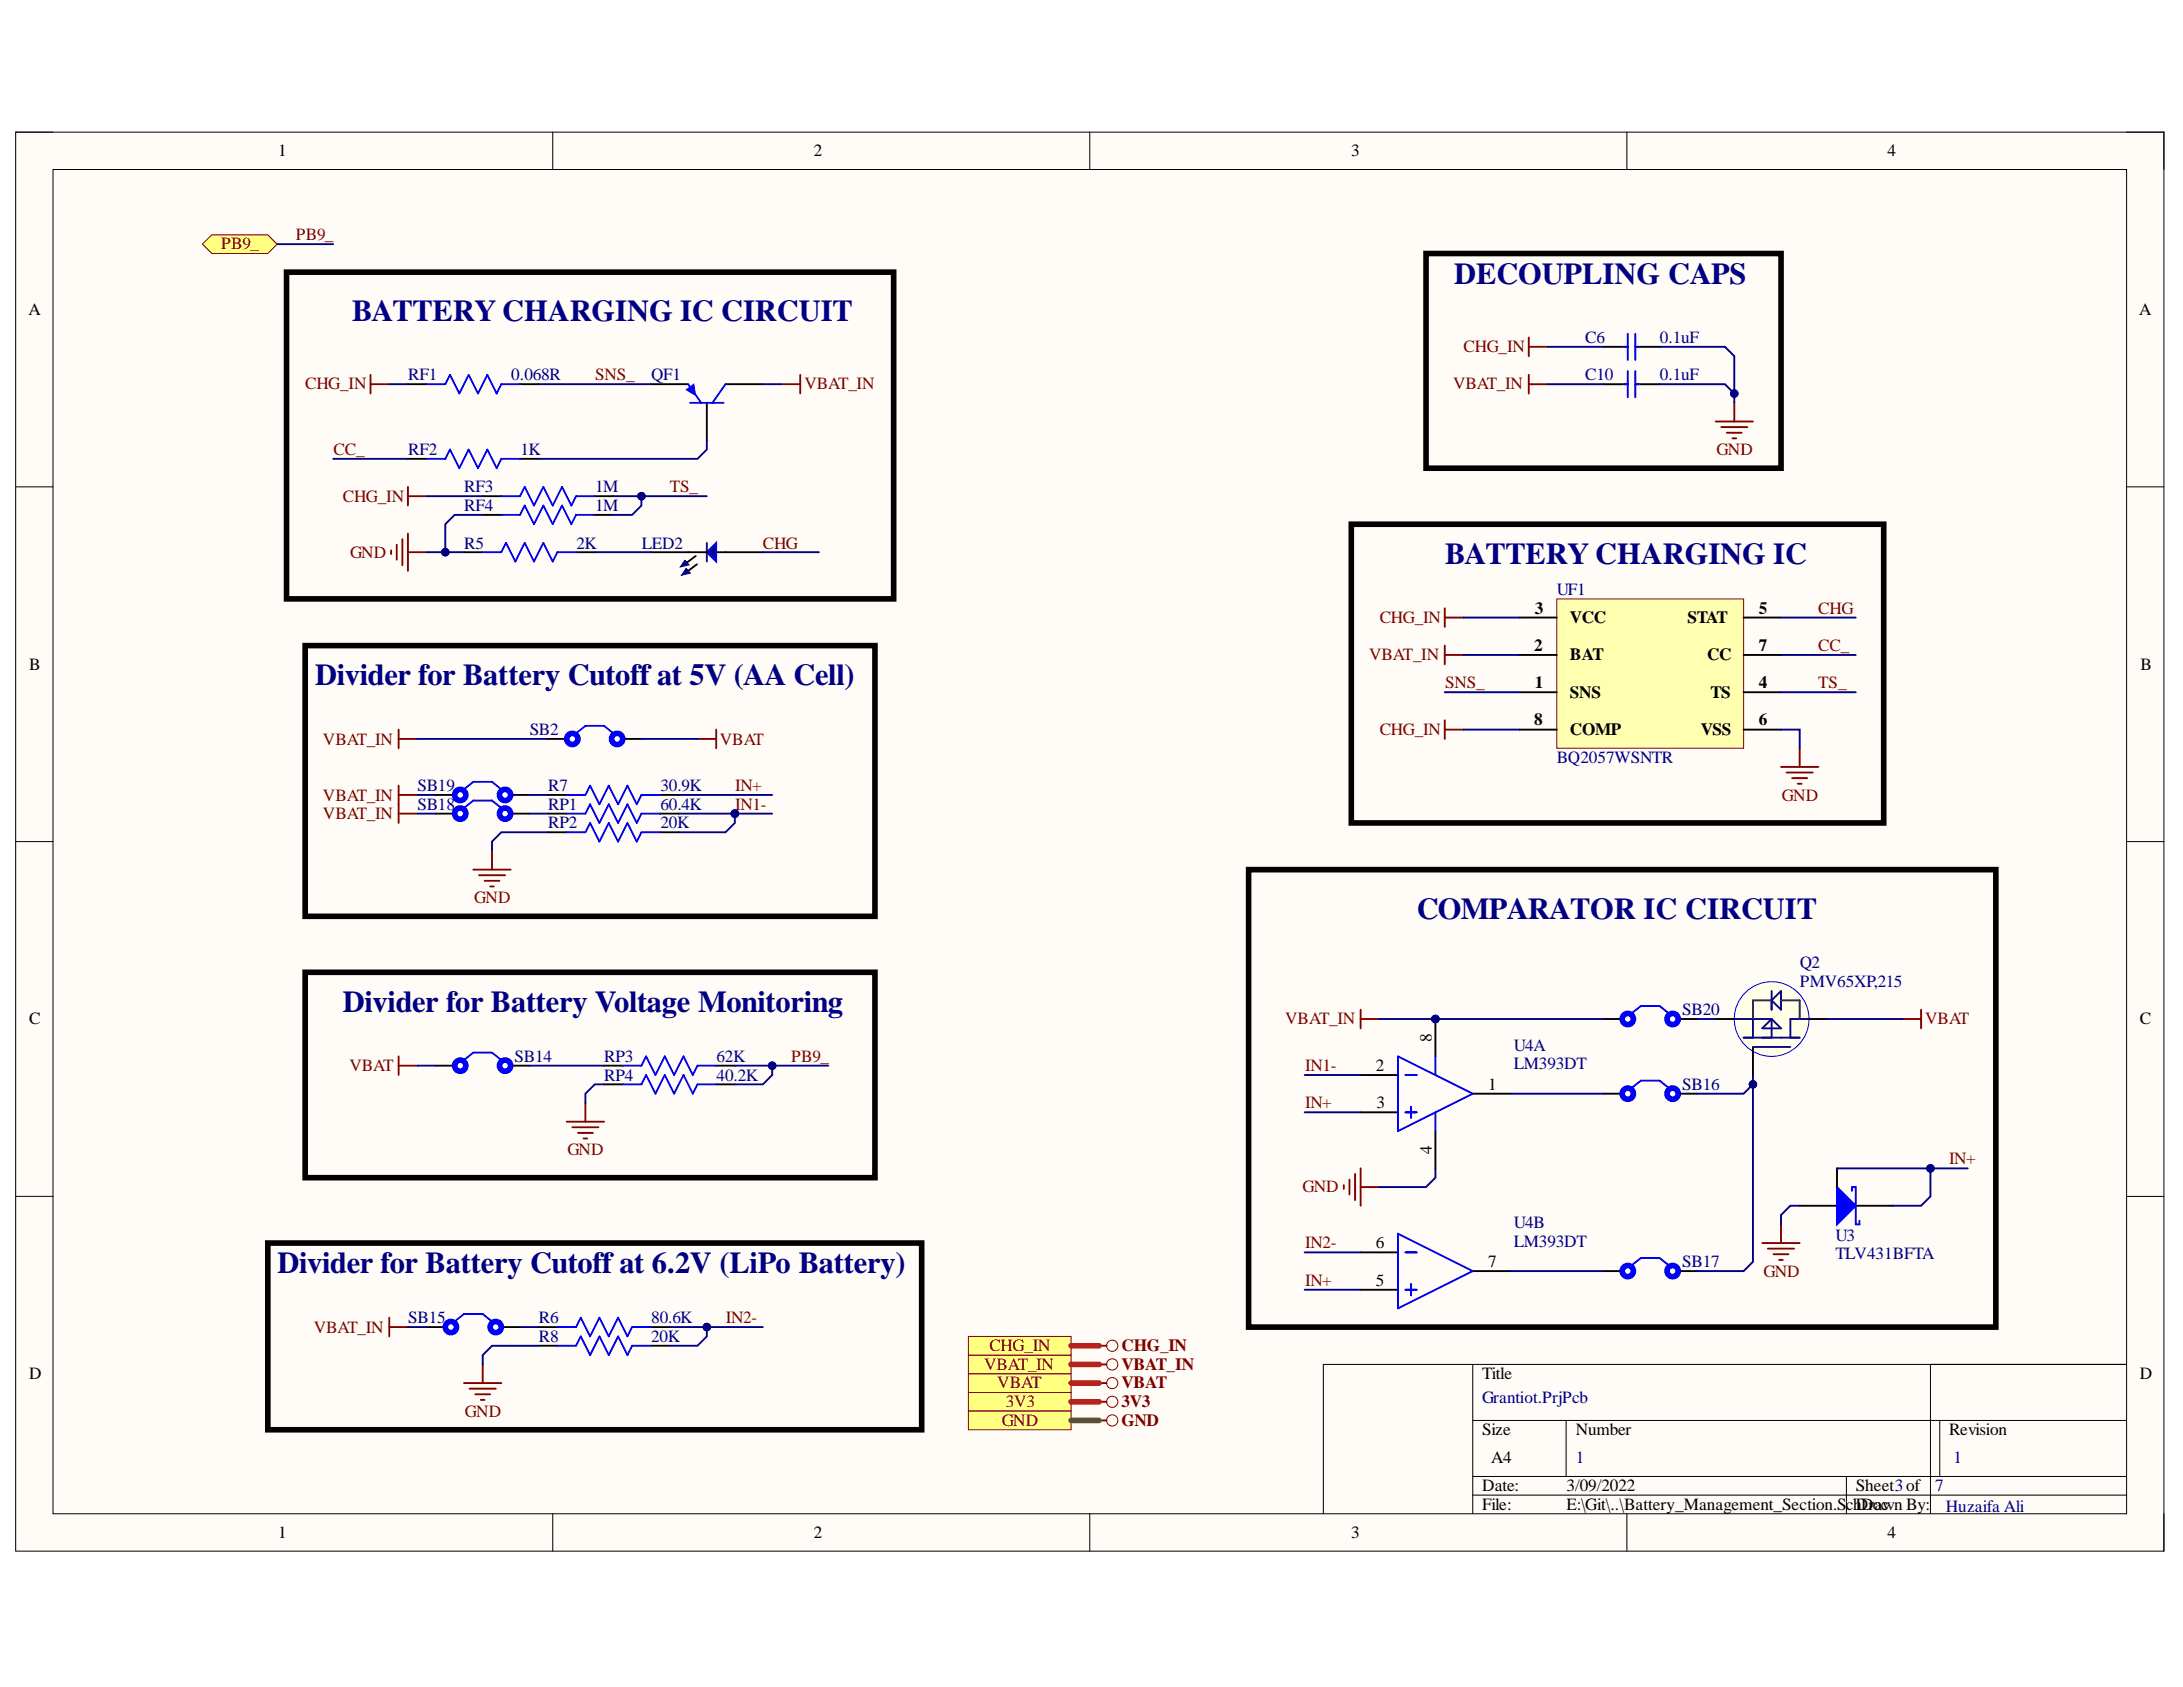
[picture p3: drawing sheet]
<svg xmlns="http://www.w3.org/2000/svg" width="279mm" height="216mm" viewBox="0 0 279 216" stroke-linecap="round" stroke-linejoin="round" font-family="sans-serif">
<defs><g id="words">
<g font-size="3.9" fill="#000080">
<text x="45.1" y="41.1">BATTERY CHARGING IC CIRCUIT</text>
<text x="186.1" y="36.3">DECOUPLING CAPS</text>
<text x="185" y="72.2">BATTERY CHARGING IC</text>
<text x="40.3" y="87.7">Divider for Battery Cutoff at 5V (AA Cell)</text>
<text x="181.3" y="117.6">COMPARATOR IC CIRCUIT</text>
<text x="43.9" y="129.5">Divider for Battery Voltage Monitoring</text>
<text x="35.5" y="163">Divider for Battery Cutoff at 6.2V (LiPo Battery)</text>
</g>
<g font-size="2.2">
<text x="35.6" y="20">1</text>
<text x="104.1" y="20">2</text>
<text x="173" y="20">3</text>
<text x="241.6" y="20">4</text>
<text x="3.6" y="40.3">A</text>
<text x="273.8" y="40.3">A</text>
<text x="196.4" y="83.3">2</text>
<text x="196.5" y="78.6">3</text>
<text x="200.9" y="79.7">VCC</text>
<text x="216" y="79.7">STAT</text>
<text x="225.1" y="78.6">5</text>
<text x="225.1" y="83.3">7</text>
<text x="3.7" y="85.7">B</text>
<text x="196.5" y="88.1">1</text>
<text x="200.9" y="89.3">SNS</text>
<text x="200.9" y="84.5">BAT</text>
<text x="218.5" y="84.5">CC</text>
<text x="218.9" y="89.3">TS</text>
<text x="225.1" y="88.1">4</text>
<text x="274" y="85.7">B</text>
<text x="196.4" y="92.8">8</text>
<text x="200.9" y="94.1">COMP</text>
<text x="217.7" y="94.1">VSS</text>
<text x="225.1" y="92.8">6</text>
<text x="3.7" y="131.1">C</text>
<text x="273.9" y="131.1">C</text>
<text x="176.1" y="137.1">2</text>
<text x="183.3" y="133.3" transform="rotate(-90 183.3 133.3)">8</text>
<text x="176.2" y="141.8">3</text>
<text x="190.4" y="139.5">1</text>
<text x="183.3" y="147.7" transform="rotate(-90 183.3 147.7)">4</text>
<text x="176.1" y="159.7">6</text>
<text x="176.1" y="164.6">5</text>
<text x="190.4" y="162.2">7</text>
<text x="3.7" y="176.5">D</text>
<text x="189.7" y="176.5">Title</text>
<text x="273.9" y="176.5">D</text>
<text x="189.7" y="183.7">Size</text>
<text x="201.7" y="183.7">Number</text>
<text x="249.5" y="183.7">Revision</text>
<text x="189.7" y="190.8">Date:</text>
<text x="190.9" y="187.3">A4</text>
<text x="200.5" y="190.8">3/09/2022</text>
<text x="237.5" y="190.8">Sheet3of</text>
<text x="35.6" y="196.8">1</text>
<text x="104.1" y="196.8">2</text>
<text x="173" y="196.8">3</text>
<text x="189.7" y="193.2">File:</text>
<text x="200.5" y="193.2">E:\Git\..\Battery_Management_Section.SchDrawn By:</text>
<text x="238.2" y="193.2">Doc</text>
<text x="241.6" y="196.8">4</text>
</g>
<g font-size="2.2" fill="#800000">
<text x="28.3" y="31.9">PB9_</text>
<text x="37.9" y="30.7">PB9_</text>
<text x="187.3" y="45.1">CHG_IN</text>
<text x="39.1" y="49.8">CHG_IN</text>
<text x="76.2" y="48.7">SNS_</text>
<text x="103" y="49.8">VBAT_IN</text>
<text x="186" y="49.8">VBAT_IN</text>
<text x="42.7" y="58.2">CC_</text>
<text x="219.7" y="58.2">GND</text>
<text x="43.9" y="64.2">CHG_IN</text>
<text x="85.7" y="63">TS_</text>
<text x="44.8" y="71.4">GND</text>
<text x="97.6" y="70.2">CHG</text>
<text x="176.6" y="79.7">CHG_IN</text>
<text x="232.7" y="83.3">CC_</text>
<text x="232.7" y="78.6">CHG</text>
<text x="175.2" y="84.5">VBAT_IN</text>
<text x="185" y="88.1">SNS_</text>
<text x="232.7" y="88.1">TS_</text>
<text x="41.3" y="95.3">VBAT_IN</text>
<text x="92.1" y="95.3">VBAT</text>
<text x="176.6" y="94.1">CHG_IN</text>
<text x="94.1" y="101.2">IN+</text>
<text x="41.3" y="102.5">VBAT_IN</text>
<text x="41.3" y="104.8">VBAT_IN</text>
<text x="94.1" y="103.7">IN1-</text>
<text x="228.1" y="102.5">GND</text>
<text x="60.7" y="115.6">GND</text>
<text x="164.5" y="131.1">VBAT_IN</text>
<text x="246.4" y="131.1">VBAT</text>
<text x="44.7" y="137.1">VBAT</text>
<text x="101.3" y="135.9">PB9_</text>
<text x="167" y="137.1">IN1-</text>
<text x="167" y="141.8">IN+</text>
<text x="72.6" y="147.8">GND</text>
<text x="249.5" y="149">IN+</text>
<text x="166.7" y="152.6">GND</text>
<text x="167" y="159.7">IN2-</text>
<text x="167" y="164.6">IN+</text>
<text x="225.7" y="163.4">GND</text>
<text x="40.2" y="170.6">VBAT_IN</text>
<text x="92.9" y="169.3">IN2-</text>
<text x="126.6" y="172.9">CHG_IN</text>
<text x="143.5" y="172.9">CHG_IN</text>
<text x="126" y="175.3">VBAT_IN</text>
<text x="127.6" y="177.7">VBAT</text>
<text x="143.5" y="177.7">VBAT</text>
<text x="143.5" y="175.3">VBAT_IN</text>
<text x="59.5" y="181.3">GND</text>
<text x="128.2" y="182.5">GND</text>
<text x="128.7" y="180.1">3V3</text>
<text x="143.5" y="180.1">3V3</text>
<text x="143.5" y="182.5">GND</text>
</g>
<g font-size="2.2" fill="#000080">
<text x="202.9" y="43.9">C6</text>
<text x="212.4" y="43.9">0.1uF</text>
<text x="52.2" y="48.7">RF1</text>
<text x="65.4" y="48.7">0.068R</text>
<text x="83.3" y="48.7">QF1</text>
<text x="202.9" y="48.7">C10</text>
<text x="212.4" y="48.7">0.1uF</text>
<text x="52.2" y="58.2">RF2</text>
<text x="66.6" y="58.2">1K</text>
<text x="59.4" y="63">RF3</text>
<text x="59.4" y="65.4">RF4</text>
<text x="76.2" y="63">1M</text>
<text x="76.2" y="65.4">1M</text>
<text x="59.4" y="70.2">R5</text>
<text x="73.8" y="70.2">2K</text>
<text x="82.2" y="70.2">LED2</text>
<text x="199.2" y="76.1">UF1</text>
<text x="67.8" y="94.1">SB2</text>
<text x="53.4" y="101.2">SB19</text>
<text x="70.2" y="101.2">R7</text>
<text x="84.5" y="101.2">30.9K</text>
<text x="199.2" y="97.7">BQ2057WSNTR</text>
<text x="53.4" y="103.7">SB18</text>
<text x="70.2" y="103.7">RP1</text>
<text x="70.2" y="106">RP2</text>
<text x="84.5" y="103.7">60.4K</text>
<text x="84.5" y="106">20K</text>
<text x="230.3" y="123.9">Q2</text>
<text x="215.3" y="129.9">SB20</text>
<text x="230.3" y="126.3">PMV65XP,215</text>
<text x="65.9" y="135.9">SB14</text>
<text x="77.3" y="135.9">RP3</text>
<text x="91.7" y="135.9">62K</text>
<text x="193.7" y="134.5">U4A</text>
<text x="193.7" y="136.9">LM393DT</text>
<text x="77.3" y="138.3">RP4</text>
<text x="91.7" y="138.3">40.2K</text>
<text x="215.3" y="139.5">SB16</text>
<text x="193.7" y="157.1">U4B</text>
<text x="193.7" y="159.6">LM393DT</text>
<text x="234.9" y="158.8">U3</text>
<text x="234.9" y="161.2">TLV431BFTA</text>
<text x="215.3" y="162.2">SB17</text>
<text x="52.2" y="169.3">SB15</text>
<text x="69" y="171.7">R8</text>
<text x="69" y="169.3">R6</text>
<text x="83.3" y="171.7">20K</text>
<text x="83.3" y="169.3">80.6K</text>
<text x="189.7" y="179.5">Grantiot.PrjPcb</text>
<text x="201.7" y="187.3">1</text>
<text x="247.7" y="190.8">7</text>
<text x="250" y="187.3">1</text>
<text x="249" y="193.5">Huzaifa Ali</text>
</g>
</g></defs>
<path d="M2 16.9h275v181.6h-275z" fill-rule="evenodd" fill="#fffcf8"/>
<path d="M2 16.9h275v181.6h-275z" fill="none" stroke="#000" stroke-width=".13"/>
<path d="M6.8 21.7h265.4v172h-265.4z" fill-rule="evenodd" fill="#fffcf8"/>
<g fill="none" stroke="#000" stroke-width=".13">
<path d="M2 16.9h4.8M70.7 16.9v4.8M139.5 16.9v4.8M208.2 16.9v4.8M272.2 16.9h4.8v4.8M6.8 21.7h265.4v172h-265.4zM2 62.3h4.8M272.2 62.3h4.8M2 107.7h4.8M272.2 107.7h4.8M2 153.1h4.8M272.2 153.1h4.8"/>
<path d="M188.5 174.6v19.1M247.1 174.6v19.1M272.2 174.6h-102.8v19.1M70.7 193.7v4.8M139.5 193.7v4.8M188.5 181.8h83.7M188.5 189h83.7M188.5 191.3h83.7M200.4 181.8v7.2M208.2 193.7v4.8M236.3 189v4.7M248.3 181.8v7.2"/>
<path d="M277 193.7v4.8"/>
</g>
<path d="M205.2 44.4h3.1M205.2 49.2h3.1M209.3 44.4h3.1M209.3 49.2h3.1" fill="none" stroke="#000" stroke-width=".24"/>
<path d="M207.9 44.4h.4M207.9 49.2h.4M208.3 42.7v3.4M208.3 47.5v3.3M209.3 42.7v3.4M209.3 47.5v3.3M209.3 44.4h.5M209.3 49.2h.5" fill="none" stroke="#00f" stroke-width=".24"/>
<path d="M219.6 53.9h4.8M220.3 54.7h3.3M221 55.4h1.9M221.7 56.1h.5M222 51.6v2.3M51 100.5v2.4M51 101.7h2.4" fill="none" stroke="#800000" stroke-width=".24"/>
<circle cx="94.1" cy="104.1" r=".48" fill="#000080"/>
<circle cx="94.1" cy="104.1" r=".48" fill="none" stroke="#000080" stroke-width=".13"/>
<path d="M195.7 48v2.4M195.7 49.2h2.4M174.1 129.2v2.4M174.1 130.4h2.4M243.5 130.4h2.4M245.9 129.2v2.4M225.6 159.1h4.7M226.3 159.8h3.3M228 156.7v2.4M227 160.5h1.9M227.7 161.2h.5" fill="none" stroke="#800000" stroke-width=".24"/>
<path d="M83.3 70.7h4.8M91.7 70.7h5.9" fill="none" stroke="#000" stroke-width=".24"/>
<path d="M90.5 70.7l1.2-1.2v2.4z" fill="#0c0087"/>
<path d="M90.5 70.7l1.2-1.2v2.4z" fill="none" stroke="#00f" stroke-width=".24"/>
<path d="M90.5 69.5v2.4" fill="none" stroke="#11037f" stroke-width=".24"/>
<path d="M88.1 70.7h2.4M89.2 72.2l-1.1 .9" fill="none" stroke="#000" stroke-width=".24"/>
<path d="M87.8 72.8l.6 .5-1.2 .3 .6-.8 .3 .3z" fill-rule="evenodd" fill="#0c0087"/>
<path d="M87.8 72.8l.6 .5-1.2 .3 .6-.8 .3 .3z" fill="none" stroke="#0c0087" stroke-width=".13"/>
<path d="M89 71.2l-1.1 .8" fill="none" stroke="#000" stroke-width=".24"/>
<path d="M87.6 71.7l.6 .6-1.1 .3 .5-.9 .3 .3z" fill-rule="evenodd" fill="#0c0087"/>
<path d="M87.6 71.7l.6 .6-1.1 .3 .5-.9 .3 .3z" fill="none" stroke="#0c0087" stroke-width=".13"/>
<g fill="none" stroke="#800000" stroke-width=".24">
<path d="M47.4 49.2h2.4M47.4 48v2.4M100 49.2h2.4M102.4 48v2.4M195.7 43.2v2.4M195.7 44.4h2.4M50.1 70.4v.5M50.8 69.7v1.9M51.5 69v3.3M52.2 62.3v2.4M52.2 68.3v4.8M52.2 70.7h2.4"/>
<path d="M52.2 63.5h2.4M184.9 77.8v2.4M184.9 79h2.4M51 93.4v2.4M51 94.6h2.4M89.3 94.6h2.4M91.7 93.4v2.4M184.9 82.6v2.4M184.9 92.2v2.4M184.9 83.8h2.4M184.9 93.4h2.4M228 98.1h4.7"/>
<path d="M228.7 98.9h3.3M229.4 99.6h1.9M230.3 95.8v2.3M60.6 111.3h4.8M61.3 112h3.3M62 112.7h1.9M62.7 113.4h.5M63 108.9v2.4M230.1 100.3h.5M51 135.2v2.4M51 136.4h2.4M72.5 143.6h4.8"/>
<path d="M73.3 144.3h3.3M74 145h1.9M74.7 145.7h.5M74.9 141.2v2.4M49.8 168.6v2.4M49.8 169.8h2.4M59.4 177h4.8M60.1 177.7h3.4M60.8 178.4h1.9M61.5 179.2h.5M61.8 174.6v2.4"/>
</g>
<path d="M52.2 58.7h2.4M66.6 58.7h2.3M61.8 63.5h2.4M61.8 65.9h2.4M76.1 63.5h2.4M76.1 65.9h2.4M70.1 94.6h2.4M79.7 94.6h2.4M205.2 140h2.4M214.8 140h2.4" fill="none" stroke="#000" stroke-width=".24"/>
<g fill="none" stroke="#00f" stroke-width=".72">
<circle cx="73.3" cy="94.6" r=".72"/>
<circle cx="79" cy="94.6" r=".72"/>
<circle cx="208.3" cy="140" r=".72"/>
<circle cx="214.1" cy="140" r=".72"/>
</g>
<path d="M54.6 58.7h2.4l.6-1.2 1.2 2.4 1.2-2.4 1.2 2.4 1.2-2.4 1.2 2.4 .6-1.2h2.4M64.2 63.5h2.4l.6-1.2 1.1 2.4 1.2-2.4 1.2 2.4 1.2-2.4 1.2 2.4 .6-1.2h2.4M64.2 65.9h2.4l.6-1.2 1.1 2.4 1.2-2.4 1.2 2.4 1.2-2.4 1.2 2.4 .6-1.2h2.4M73.7 93.9l1.2-1h2.4l1.2 1M208.8 139.3l1.2-1h2.4l1.2 1" fill="none" stroke="#00f" stroke-width=".24"/>
<path d="M25.9 31.2l1.2-1.1h7.2l1.2 1.1-1.2 1.2h-7.2z" fill-rule="evenodd" fill="#ffff80"/>
<path d="M25.9 31.2l1.2-1.1h7.2l1.2 1.1-1.2 1.2h-7.2z" fill="none" stroke="#800000" stroke-width=".13"/>
<path d="M51 102.9v2.4M51 104.1h2.4M172 151.7v.5M172.7 151v1.9M173.4 150.2v3.4M174.1 149.5v4.8M174.1 151.9h2.4" fill="none" stroke="#800000" stroke-width=".24"/>
<g fill="none" stroke="#000" stroke-width=".24">
<path d="M52.2 49.2h2.4M66.6 49.2h2.3M83.3 49.2h4.8M90.5 51.6v4.7M92.9 49.2h4.7M55.8 104.1h2.4M55.8 101.7h2.4M65.4 104.1h2.4M65.4 101.7h2.4M55.8 136.4h2.4M65.4 136.4h2.4M205.2 130.4h2.4"/>
<path d="M214.8 130.4h2.4M54.6 169.8h2.4M64.2 169.8h2.4M205.2 162.7h2.4M214.8 162.7h2.4"/>
</g>
<g fill="none" stroke="#00f" stroke-width=".72">
<circle cx="58.9" cy="104.1" r=".72"/>
<circle cx="58.9" cy="101.7" r=".72"/>
<circle cx="64.6" cy="104.1" r=".72"/>
<circle cx="64.6" cy="101.7" r=".72"/>
<circle cx="58.9" cy="136.4" r=".72"/>
<circle cx="64.6" cy="136.4" r=".72"/>
<circle cx="208.3" cy="130.4" r=".72"/>
<circle cx="214.1" cy="130.4" r=".72"/>
<circle cx="57.7" cy="169.8" r=".72"/>
<circle cx="63.4" cy="169.8" r=".72"/>
<circle cx="208.3" cy="162.7" r=".72"/>
<circle cx="214.1" cy="162.7" r=".72"/>
</g>
<path d="M54.6 49.2h2.4l.6-1.2 1.2 2.4 1.2-2.4 1.2 2.4 1.2-2.4 1.2 2.4 .6-1.2h2.4M88.1 49.2l1.6 2.4M88.3 51.6h4.3M92.9 49.2l-1.7 2.4M59.4 103.4l1.2-.9h2.4l1.2 .9M59.4 101l1.2-.9h2.4l1.2 .9M59.4 135.7l1.2-1h2.4l1.2 1M208.8 129.7l1.2-1h2.4l1.2 1M58.2 169.1l1.2-.9h2.4l1.2 .9M208.8 162l1.2-1h2.4l1.2 1" fill="none" stroke="#00f" stroke-width=".24"/>
<path d="M87.8 49.9l1-.7 .2 1.4z" fill="#00f"/>
<path d="M87.8 49.9l1-.7 .2 1.4z" fill="none" stroke="#00f" stroke-width=".13"/>
<path d="M36.7 34.8h77.7v41.8h-77.7zM182.5 32.4h45.5v27.5h-45.5zM173 67.1h68.1v38.2h-68.1zM39.1 82.6h72.9v34.7h-72.9zM159.8 111.3h95.6v58.5h-95.6zM39.1 124.4h72.9v26.3h-72.9zM34.3 159.1h83.7v23.9h-83.7z" fill="none" stroke="#000" stroke-width=".72"/>
<g fill="none" stroke="#800000" stroke-width=".13">
<circle cx="142.3" cy="177" r=".72"/>
<circle cx="142.3" cy="179.4" r=".72"/>
</g>
<path d="M140.7 177h.9M140.7 179.4h.9" fill="none" stroke="#800000" stroke-width=".24"/>
<path d="M123.9 175.8h13.2v2.4h-13.2z" fill-rule="evenodd" fill="#ffff80"/>
<path d="M123.9 175.8h13.2v2.4h-13.2z" fill="none" stroke="#800000" stroke-width=".13"/>
<path d="M123.9 178.2h13.2v2.4h-13.2z" fill-rule="evenodd" fill="#ffff80"/>
<g fill="none" stroke="#800000" stroke-width=".13">
<path d="M123.9 178.2h13.2v2.4h-13.2z"/>
<circle cx="142.3" cy="181.8" r=".72"/>
</g>
<path d="M140.7 181.8h.9" fill="none" stroke="#800000" stroke-width=".24"/>
<path d="M123.9 180.6h13.2v2.4h-13.2z" fill-rule="evenodd" fill="#ffff80"/>
<g fill="none" stroke="#800000" stroke-width=".13">
<path d="M123.9 180.6h13.2v2.4h-13.2z"/>
<circle cx="142.4" cy="174.6" r=".72"/>
</g>
<path d="M140.7 174.6h.9" fill="none" stroke="#800000" stroke-width=".24"/>
<path d="M123.9 173.4h13.2v2.4h-13.2z" fill-rule="evenodd" fill="#ffff80"/>
<g fill="none" stroke="#800000" stroke-width=".13">
<path d="M123.9 173.4h13.2v2.4h-13.2z"/>
<circle cx="142.3" cy="172.2" r=".72"/>
</g>
<path d="M140.7 172.2h.9" fill="none" stroke="#800000" stroke-width=".24"/>
<path d="M123.9 171h13.2v2.4h-13.2z" fill-rule="evenodd" fill="#ffff80"/>
<path d="M123.9 171h13.2v2.4h-13.2z" fill="none" stroke="#800000" stroke-width=".13"/>
<g fill="none" stroke="#000" stroke-width=".24">
<path d="M59.4 70.7h2.4M73.7 70.7h2.4M70.1 101.7h2.4M70.1 104.1h2.4M70.1 106.5h2.4M84.5 101.7h2.4M84.5 104.1h2.4M84.5 106.5h2.4M77.3 136.4h2.4M77.3 138.8h2.4M91.7 136.4h2.4M91.7 138.8h2.4"/>
<path d="M68.9 172.2h2.4M68.9 169.8h2.4M83.3 172.2h2.4M83.3 169.8h2.4"/>
</g>
<path d="M61.8 70.7h2.4l.6-1.2 1.2 2.4 1.2-2.4 1.1 2.4 1.2-2.4 1.2 2.4 .6-1.2h2.4M72.5 101.7h2.4l.6-1.2 1.2 2.4 1.2-2.4 1.2 2.4 1.2-2.4 1.2 2.4 .6-1.2h2.4M72.5 106.5h2.4l.6-1.2 1.2 2.4 1.2-2.4 1.2 2.4 1.2-2.4 1.2 2.4 .6-1.2h2.4M72.5 104.1h2.4l.6-1.2 1.2 2.4 1.2-2.4 1.2 2.4 1.2-2.4 1.2 2.4 .6-1.2h2.4M79.7 136.4h2.4l.6-1.2 1.2 2.4 1.2-2.4 1.2 2.4 1.2-2.4 1.2 2.4 .6-1.2h2.4M79.7 138.8h2.4l.6-1.2 1.2 2.4 1.2-2.4 1.2 2.4 1.2-2.4 1.2 2.4 .6-1.2h2.4M71.3 172.2h2.4l.6-1.2 1.2 2.4 1.2-2.4 1.2 2.4 1.2-2.4 1.2 2.4 .6-1.2M71.3 169.8h2.4l.6-1.2 1.2 2.4 1.2-2.4 1.2 2.4 1.2-2.4 1.2 2.4 .6-1.2h2.4M80.9 172.2h2.4" fill="none" stroke="#00f" stroke-width=".24"/>
<path d="M199.3 76.6h23.9v19.2h-23.9z" fill-rule="evenodd" fill="#ffffb0"/>
<path d="M199.3 76.6h23.9v19.2h-23.9z" fill="none" stroke="#800000" stroke-width=".13"/>
<path d="M194.5 79h4.8M223.2 79h4.8M194.5 88.6h4.8M194.5 83.8h4.8M194.5 93.4h4.8M223.2 88.6h4.8M223.2 83.8h4.8M223.2 93.4h4.8" fill="none" stroke="#000" stroke-width=".24"/>
<circle cx="226.7" cy="130.4" r="4.8" fill="#ffffe8"/>
<circle cx="226.7" cy="130.4" r="4.8" fill="none" stroke="#00f" stroke-width=".13"/>
<path d="M219.6 130.4h2.4M224.4 134v3.6M231.5 130.4h2.4" fill="none" stroke="#000" stroke-width=".24"/>
<path d="M222 130.4h4.7M223.2 132.8h7.1M224.4 130.4v2.4M224.4 134h4.7M225.6 131.6l1.1-1.2 1.3 1.2zM226.7 126.8v2.4M226.7 130.4v2.4M226.7 128l1.3-1.2v2.4zM231.5 130.4h-2.4v2.4" fill="none" stroke="#0c0087" stroke-width=".24"/>
<path d="M226.7 128h-2.3v2.4M228 128h2.3v2.4" fill="none" stroke="#20124d" stroke-width=".24"/>
<circle cx="183.7" cy="130.4" r=".48" fill="#000080"/>
<circle cx="183.7" cy="130.4" r=".48" fill="none" stroke="#000080" stroke-width=".13"/>
<path d="M174.1 137.6h4.8M183.7 130.4v4.8M188.5 140h4.8M174.1 142.4h4.8M183.7 144.8v4.7" fill="none" stroke="#000" stroke-width=".24"/>
<circle cx="183.7" cy="130.4" r=".48" fill="#000080"/>
<circle cx="183.7" cy="130.4" r=".48" fill="none" stroke="#000080" stroke-width=".13"/>
<path d="M178.9 135.2l9.6 4.8-9.6 4.8zM179.9 137.6h1.4M183.7 135.2v2.4M178.9 157.9l9.6 4.8-9.6 4.7zM179.9 142.4h1.4M180.6 141.6v1.5M183.7 142.4v2.4M179.9 160.3h1.4M179.9 165.1h1.4M180.6 164.3v1.5" fill="none" stroke="#00f" stroke-width=".24"/>
<path d="M230.3 154.3h4.8M237.5 154.3h4.8M174.1 160.3h4.8M174.1 165.1h4.8M188.5 162.7h4.8" fill="none" stroke="#000" stroke-width=".24"/>
<path d="M235.1 151.9l2.4 2.4-2.4 2.4z" fill="#00f"/>
<path d="M235.1 151.9l2.4 2.4-2.4 2.4zM237 152.4v-.5h.5v4.8h.5v-.5" fill="none" stroke="#00f" stroke-width=".24"/>
<path d="M235.1 149.5v2.4" fill="none" stroke="#000" stroke-width=".24"/>
<path d="M235.1 149.5h16.8" fill="none" stroke="#000080" stroke-width=".24"/>
<circle cx="247.1" cy="149.5" r=".48" fill="#000080"/>
<circle cx="247.1" cy="149.5" r=".48" fill="none" stroke="#000080" stroke-width=".13"/>
<path d="M35.5 31.2h7.1M42.6 58.7h9.6M49.8 49.2h2.4M54.6 70.7h4.8M53.4 94.6h16.7M53.4 104.1h2.4M53.4 101.7h2.4M53.4 136.4h2.4M52.2 169.8h2.4" fill="none" stroke="#000080" stroke-width=".24"/>
<circle cx="57" cy="70.7" r=".48" fill="#000080"/>
<circle cx="57" cy="70.7" r=".48" fill="none" stroke="#000080" stroke-width=".13"/>
<path d="M54.6 63.5h7.2M61.8 65.9h-3.6l-1.2 1.2v3.6" fill="none" stroke="#000080" stroke-width=".24"/>
<circle cx="57" cy="70.7" r=".48" fill="#000080"/>
<circle cx="57" cy="70.7" r=".48" fill="none" stroke="#000080" stroke-width=".13"/>
<path d="M68.9 49.2h14.4M90.5 56.3v1.2l-1.2 1.2h-20.4M76.1 70.7h7.2M82.1 63.5v1.2l-1.2 1.2h-2.4M67.8 104.1h2.3M67.8 101.7h2.3M70.1 106.5h-5.9l-1.2 1.2v1.2M67.8 136.4h9.5M77.3 138.8h-1.2l-1.2 1.2v1.2M66.6 169.8h2.3M68.9 172.2h-5.9l-1.2 1.2v1.2" fill="none" stroke="#000080" stroke-width=".24"/>
<circle cx="82.1" cy="63.5" r=".48" fill="#000080"/>
<circle cx="82.1" cy="63.5" r=".48" fill="none" stroke="#000080" stroke-width=".13"/>
<path d="M78.5 63.5h12" fill="none" stroke="#000080" stroke-width=".24"/>
<circle cx="82.1" cy="63.5" r=".48" fill="#000080"/>
<circle cx="82.1" cy="63.5" r=".48" fill="none" stroke="#000080" stroke-width=".13"/>
<path d="M82.1 94.6h7.2M90.5 169.8v1.2l-1.2 1.2h-3.6" fill="none" stroke="#000080" stroke-width=".24"/>
<circle cx="90.5" cy="169.8" r=".48" fill="#000080"/>
<circle cx="90.5" cy="169.8" r=".48" fill="none" stroke="#000080" stroke-width=".13"/>
<path d="M85.7 169.8h11.9" fill="none" stroke="#000080" stroke-width=".24"/>
<circle cx="90.5" cy="169.8" r=".48" fill="#000080"/>
<circle cx="90.5" cy="169.8" r=".48" fill="none" stroke="#000080" stroke-width=".13"/>
<path d="M94.1 104.1v1.2l-1.2 1.2h-6" fill="none" stroke="#000080" stroke-width=".24"/>
<circle cx="94.1" cy="104.1" r=".48" fill="#000080"/>
<circle cx="94.1" cy="104.1" r=".48" fill="none" stroke="#000080" stroke-width=".13"/>
<path d="M86.9 104.1h11.9" fill="none" stroke="#000080" stroke-width=".24"/>
<circle cx="94.1" cy="104.1" r=".48" fill="#000080"/>
<circle cx="94.1" cy="104.1" r=".48" fill="none" stroke="#000080" stroke-width=".13"/>
<path d="M86.9 101.7h11.9M98.8 136.4v1.2l-1.2 1.2h-3.5" fill="none" stroke="#000080" stroke-width=".24"/>
<circle cx="98.8" cy="136.4" r=".48" fill="#000080"/>
<circle cx="98.8" cy="136.4" r=".48" fill="none" stroke="#000080" stroke-width=".13"/>
<path d="M94.1 136.4h11.9" fill="none" stroke="#000080" stroke-width=".24"/>
<circle cx="98.8" cy="136.4" r=".48" fill="#000080"/>
<circle cx="98.8" cy="136.4" r=".48" fill="none" stroke="#000080" stroke-width=".13"/>
<path d="M97.6 49.2h2.4M97.6 70.7h7.2M167 137.6h7.1M176.5 130.4h28.7M167 142.4h7.1M183.7 149.5v1.2l-1.2 1.2h-6M167 165.1h7.1M167 160.3h7.1" fill="none" stroke="#000080" stroke-width=".24"/>
<path d="M137.1 181.8h3.6" fill="none" stroke="#38761d" stroke-width=".72"/>
<path d="M137.1 179.4h3.6M137.1 177h3.6M137.1 174.6h3.6M137.1 172.2h3.6" fill="none" stroke="#f00" stroke-width=".72"/>
<circle cx="183.7" cy="130.4" r=".48" fill="#000080"/>
<circle cx="183.7" cy="130.4" r=".48" fill="none" stroke="#000080" stroke-width=".13"/>
<path d="M198.1 49.2h7.1M198.1 44.4h7.1M212.4 49.2h8.4l1.2 1.2M187.3 79h7.2M184.9 88.6h9.6M187.3 93.4h7.2M187.3 83.8h7.2M193.3 140h11.9M193.3 162.7h11.9" fill="none" stroke="#000080" stroke-width=".24"/>
<circle cx="222" cy="50.4" r=".48" fill="#000080"/>
<circle cx="222" cy="50.4" r=".48" fill="none" stroke="#000080" stroke-width=".13"/>
<path d="M212.4 44.4h8.4l1.2 1.2v6" fill="none" stroke="#000080" stroke-width=".24"/>
<circle cx="222" cy="50.4" r=".48" fill="#000080"/>
<circle cx="222" cy="50.4" r=".48" fill="none" stroke="#000080" stroke-width=".13"/>
<path d="M224.4 138.8v22.7l-1.2 1.2h-6" fill="none" stroke="#000080" stroke-width=".24"/>
<circle cx="224.4" cy="138.8" r=".48" fill="#000080"/>
<circle cx="224.4" cy="138.8" r=".48" fill="none" stroke="#000080" stroke-width=".13"/>
<path d="M224.4 137.6v1.2l-1.2 1.2h-6" fill="none" stroke="#000080" stroke-width=".24"/>
<circle cx="224.4" cy="138.8" r=".48" fill="#000080"/>
<circle cx="224.4" cy="138.8" r=".48" fill="none" stroke="#000080" stroke-width=".13"/>
<path d="M228 79h9.5M228 93.4h2.3v2.4M228 88.6h9.5M228 83.8h9.5M217.2 130.4h2.4M233.9 130.4h9.6M230.3 154.3h-1.2l-1.1 1.2v1.2M247.1 149.5v3.6l-1.2 1.2h-3.6" fill="none" stroke="#000080" stroke-width=".24"/>
<circle cx="247.1" cy="149.5" r=".48" fill="#000080"/>
<circle cx="247.1" cy="149.5" r=".48" fill="none" stroke="#000080" stroke-width=".13"/>
<use href="#words"/>
</svg>
